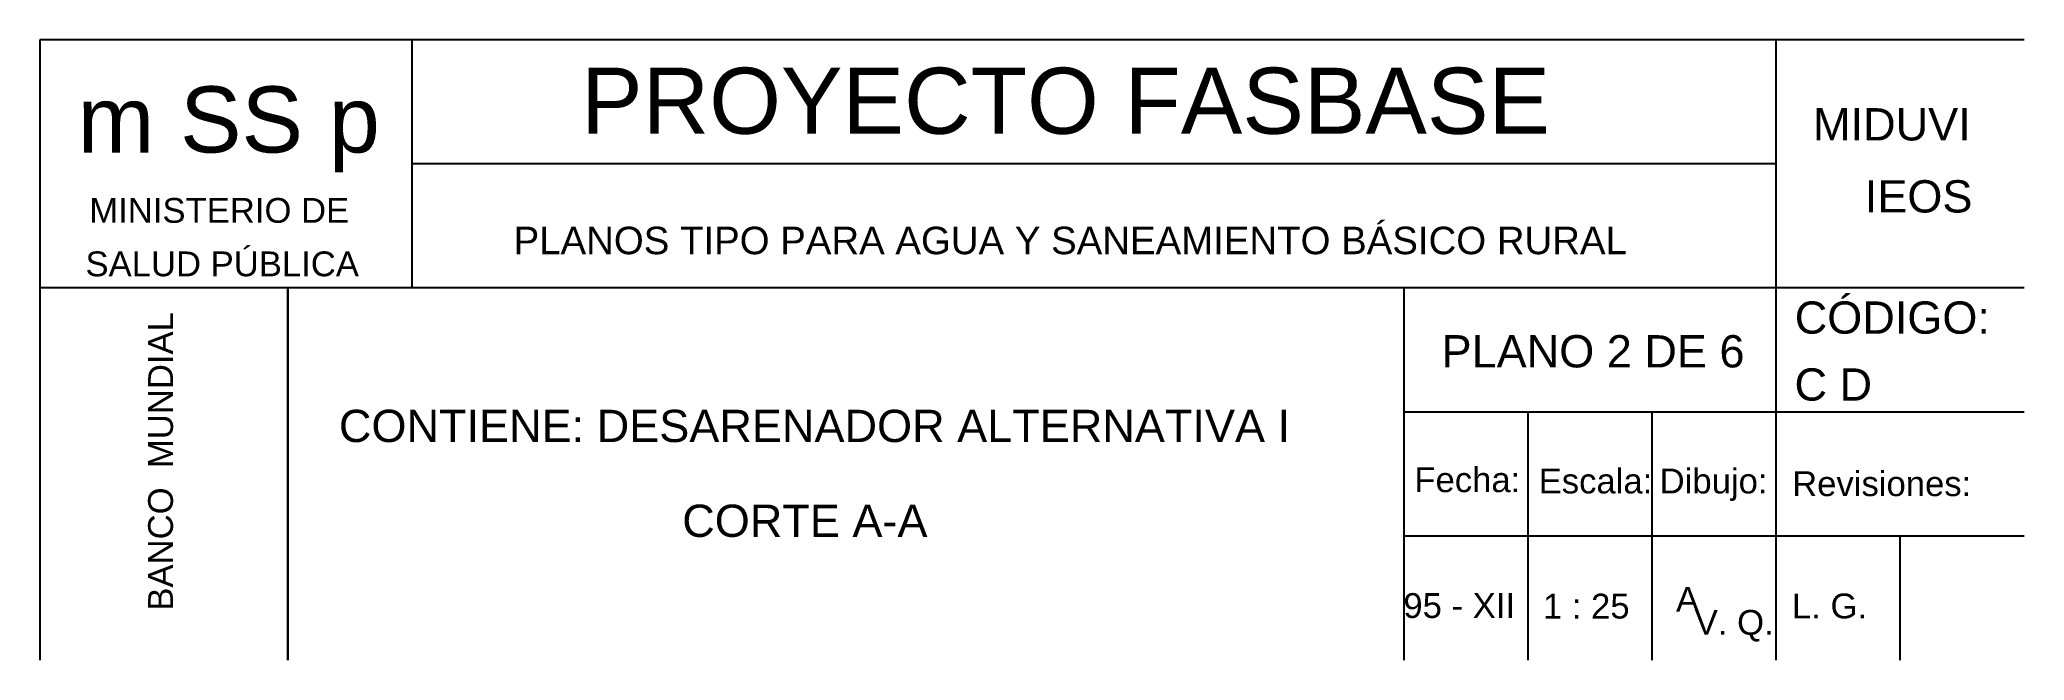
# Model space of a CAD drawing. Header units: metres. Extents: x 2029 to 4131, y 3282 to 4383.
# Drawn here: x 2448.79 to 2456.79, y 4355.27 to 4357.77 of the extents above; entities that cross this region are included whole.
import ezdxf
from ezdxf.enums import TextEntityAlignment as Align

# ---------------------------------------------------------------- set-up
doc = ezdxf.new("R2010")
doc.units = ezdxf.units.M
doc.layers.add('Dibujo', color=7, linetype='Continuous')
doc.styles.add('Annotative', font='arial.ttf')
doc.styles.get("Standard").update_dxf_attribs({"font": 'arial.ttf'})

msp = doc.modelspace()

# ---------------------------------------------------------------- linework, layer by layer
at = {"layer": 'Dibujo', "color": 0, "linetype": 'ByBlock'}
for p, q in [((2448.794552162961, 4357.765396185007), (2448.794552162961, 4355.265393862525)), ((2456.794552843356, 4357.765396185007), (2448.794552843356, 4357.765396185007)), ((2450.294552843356, 4357.765396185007), (2450.294552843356, 4356.765395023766)), ((2455.794563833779, 4355.26539622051), (2455.794563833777, 4357.765396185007)), ((2455.794563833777, 4357.265395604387), (2450.294552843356, 4357.265395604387)), ((2456.794552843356, 4356.765395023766), (2448.794552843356, 4356.765395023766)), ((2449.794552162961, 4356.765395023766), (2449.794552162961, 4355.265393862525)), ((2449.79455799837, 4355.26539622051), (2449.79455799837, 4356.765397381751)), ((2454.294581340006, 4355.26539622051), (2454.294581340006, 4356.765397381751)), ((2456.794552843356, 4356.265394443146), (2454.294581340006, 4356.265394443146)), ((2454.794575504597, 4355.26539622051), (2454.794575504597, 4356.265394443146)), ((2455.294569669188, 4355.265398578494), (2455.294569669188, 4356.265394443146)), ((2456.794552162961, 4355.765393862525), (2454.294581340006, 4355.765393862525)), ((2456.29455799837, 4355.26539622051), (2456.29455799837, 4355.765393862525))]:
    msp.add_line(p, q, dxfattribs=at)

# ---------------------------------------------------------------- texts
for s, height, p in [('PROYECTO FASBASE', 0.2662431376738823, (2450.976824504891, 4357.386392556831)), ('m SS p', 0.2662431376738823, (2448.946833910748, 4357.311019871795)), ('PLANOS TIPO PARA AGUA Y SANEAMIENTO BÁSICO RURAL', 0.1107584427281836, (2450.704935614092, 4356.901317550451))]:
    msp.add_text(s, height=height, dxfattribs=at).set_placement(p)
at = {"layer": 'Dibujo', "color": 0, "linetype": 'ByBlock', "style": 'Annotative'}
for s, p in [('MIDUVI', (2455.943032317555, 4357.35968054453)), ('IEOS', (2456.151507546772, 4357.069338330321)), ('CÓDIGO:', (2455.869028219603, 4356.58103169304)), ('PLANO 2 DE 6', (2454.445499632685, 4356.445225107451)), ('C D', (2455.86821721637, 4356.311430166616)), ('CONTIENE: DESARENADOR ALTERNATIVA I ', (2450.000699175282, 4356.144569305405))]:
    msp.add_text(s, height=0.13, dxfattribs=at).set_placement(p)
at = {"layer": 'Dibujo', "color": 0, "linetype": 'ByBlock'}
for s, p in [('MINISTERIO DE', (2449.518315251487, 4357.027789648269)), ('SALUD PÚBLICA', (2449.530277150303, 4356.812417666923)), ('Fecha:', (2454.549289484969, 4355.942718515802)), ('Escala:', (2455.0660059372, 4355.937594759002)), ('Dibujo:', (2455.542024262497, 4355.937594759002)), ('Revisiones:', (2456.219746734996, 4355.926938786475)), ('95 - XII', (2454.516659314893, 4355.43585102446)), ('1 : 25', (2455.028752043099, 4355.433562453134)), ('A', (2455.437062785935, 4355.460863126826)), ('L. G. ', (2456.028740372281, 4355.434265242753)), ('V. Q.', (2455.625157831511, 4355.36805885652))]:
    msp.add_text(s, height=0.1, dxfattribs=at).set_placement(p, align=Align.CENTER)
msp.add_text('BANCO  MUNDIAL', height=0.1, rotation=90, dxfattribs=at).set_placement((2449.331634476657, 4356.066733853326), align=Align.CENTER)
at = {"layer": 'Dibujo', "color": 0, "linetype": 'ByBlock', "insert": (2451.384647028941, 4355.892418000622), "char_height": 0.13, "width": 2.335651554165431, "attachment_point": 1}
msp.add_mtext('CORTE A-A', dxfattribs=at)

doc.saveas('drawing.dxf')
